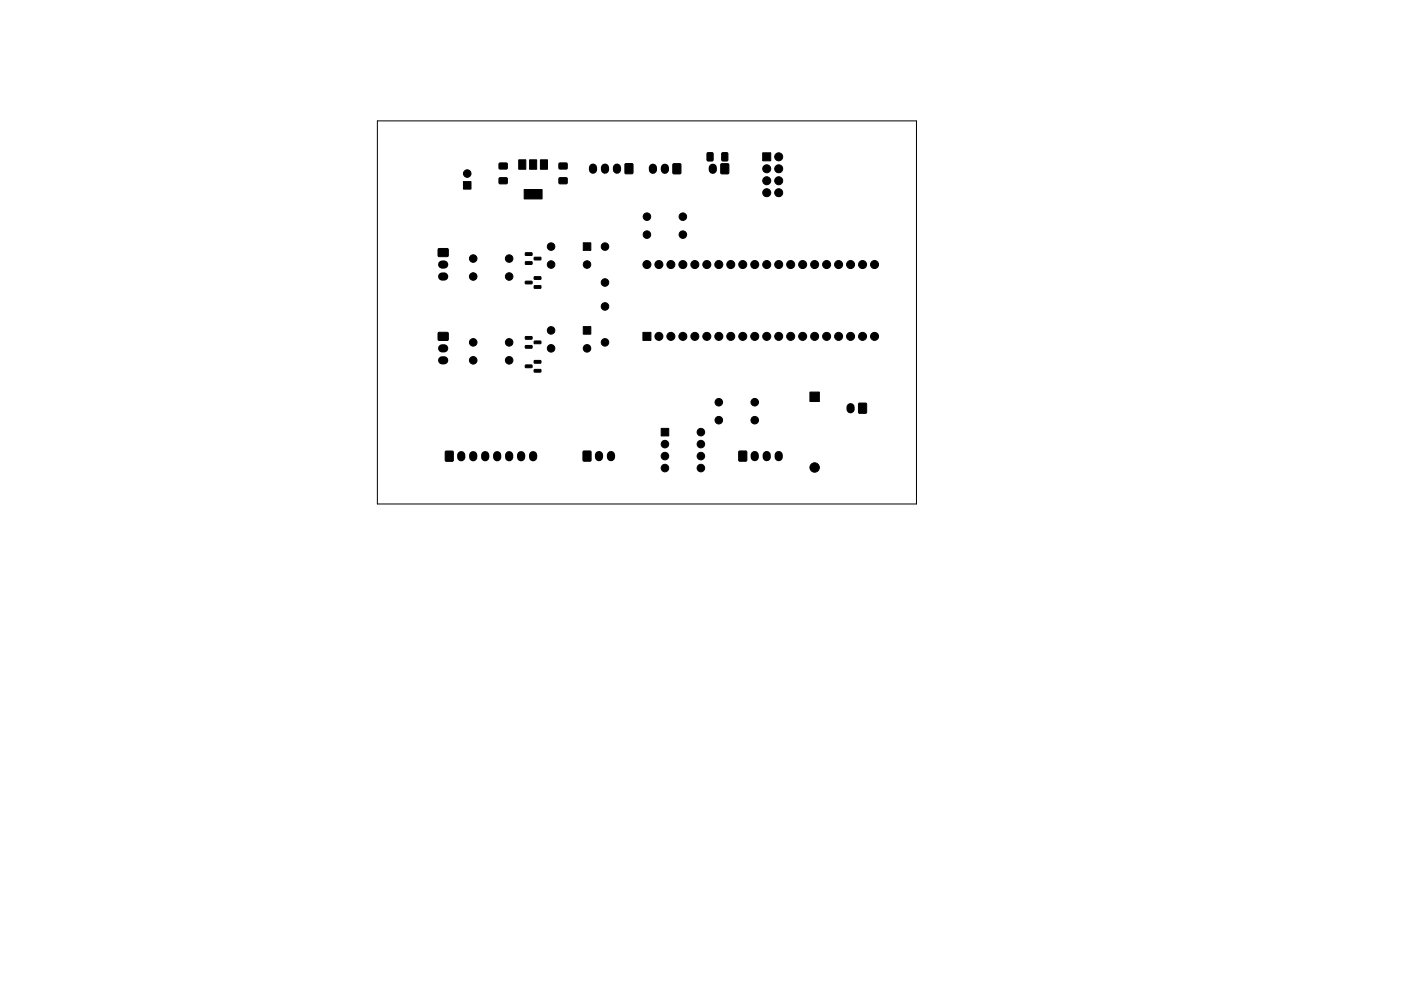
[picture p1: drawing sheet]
<svg xmlns="http://www.w3.org/2000/svg" width="297mm" height="210mm" viewBox="0 0 297 210" stroke-linecap="round" stroke-linejoin="round" font-family="sans-serif">
<path d="M80 25.6h114.3v81.3h-114.3z" fill="none" stroke="#000" stroke-width=".21"/>
<g fill="#000" stroke="#000" stroke-width=".21">
<path d="M105.9 37.8h1.6v1.1h-1.6zM105.9 34.6h1.6v1.2h-1.6zM110 33.9h1.5v2h-1.5zM112.3 33.9h1.5v2h-1.5zM114.6 33.9h1.5v2h-1.5zM118.6 34.6h1.6v1.2h-1.6zM118.6 37.8h1.6v1.1h-1.6zM132.6 34.8h1.5v2h-1.5zM142.7 34.8h1.6v2h-1.6zM150 32.4h1.1v1.7h-1.1zM153.1 32.4h1.2v1.7h-1.2zM152.9 34.8h1.6v2h-1.6z"/>
<path d="M161.7 32.4h1.7v1.7h-1.7zM92.9 52.8h2.1v1.6h-2.1zM98.3 38.5h1.6v1.6h-1.6zM111.1 40.2h3.8v2h-3.8zM111.4 55.6l1.3-.1 .1 .5-1.4 .1zM111.4 53.7l1.3-.1 .1 .5-1.4 .1zM113.3 54.6h1.3l.1 .5h-1.4zM113.3 58.7h1.3l.1 .5-1.4 .1zM123.7 51.5h1.6v1.6h-1.6zM92.9 70.6h2.1v1.6h-2.1zM111.4 73.3h1.3l.1 .5-1.4 .1zM111.4 71.4h1.3l.1 .5-1.4 .1z"/>
<path d="M111.4 77.5l1.3-.1 .1 .5-1.4 .1zM111.4 59.7l1.3-.1 .1 .5-1.4 .1zM113.3 72.4l1.3-.1 .1 .5-1.4 .1zM113.3 76.5h1.3l.1 .5-1.4 .1zM113.3 78.4h1.3l.1 .5-1.4 .1zM113.3 60.6h1.3l.1 .5-1.4 .1zM123.7 69.3h1.6v1.6h-1.6zM136.3 70.5h1.7v1.7h-1.7zM94.5 95.8h1.5v2h-1.5zM123.7 95.7h1.6v2.1h-1.6zM140.2 90.9h1.6v1.6h-1.6zM156.7 95.7h1.6v2.1h-1.6z"/>
<path d="M171.7 83.2h2v2h-2zM182.1 85.6h1.6v2h-1.6z"/>
<circle cx="99.1" cy="36.8" r=".8"/>
<circle cx="162.6" cy="38.3" r=".85"/>
<circle cx="162.6" cy="35.8" r=".85"/>
<circle cx="165.1" cy="38.3" r=".85"/>
<circle cx="165.1" cy="33.3" r=".85"/>
<circle cx="165.1" cy="35.8" r=".85"/>
<circle cx="100.3" cy="58.7" r=".8"/>
<circle cx="100.3" cy="54.9" r=".8"/>
<circle cx="107.9" cy="58.7" r=".8"/>
<circle cx="107.9" cy="54.9" r=".8"/>
<circle cx="116.8" cy="56.1" r=".8"/>
<circle cx="116.8" cy="52.3" r=".8"/>
<circle cx="124.5" cy="56.1" r=".8"/>
<circle cx="128.3" cy="52.3" r=".8"/>
<circle cx="128.3" cy="59.9" r=".8"/>
<circle cx="137.2" cy="49.8" r=".8"/>
<circle cx="137.2" cy="46" r=".8"/>
<circle cx="137.2" cy="56.1" r=".85"/>
<circle cx="139.7" cy="56.1" r=".85"/>
<circle cx="142.2" cy="56.1" r=".85"/>
<circle cx="144.8" cy="49.8" r=".8"/>
<circle cx="144.8" cy="46" r=".8"/>
<circle cx="144.8" cy="56.1" r=".85"/>
<circle cx="147.3" cy="56.1" r=".85"/>
<circle cx="149.9" cy="56.1" r=".85"/>
<circle cx="152.4" cy="56.1" r=".85"/>
<circle cx="154.9" cy="56.1" r=".85"/>
<circle cx="157.5" cy="56.1" r=".85"/>
<circle cx="160" cy="56.1" r=".85"/>
<circle cx="162.6" cy="56.1" r=".85"/>
<circle cx="162.6" cy="40.9" r=".85"/>
<circle cx="165.1" cy="56.1" r=".85"/>
<circle cx="165.1" cy="40.9" r=".85"/>
<circle cx="167.6" cy="56.1" r=".85"/>
<circle cx="170.2" cy="56.1" r=".85"/>
<circle cx="172.7" cy="56.1" r=".85"/>
<circle cx="175.3" cy="56.1" r=".85"/>
<circle cx="177.8" cy="56.1" r=".85"/>
<circle cx="180.3" cy="56.1" r=".85"/>
<circle cx="182.9" cy="56.1" r=".85"/>
<circle cx="185.4" cy="56.1" r=".85"/>
<circle cx="100.3" cy="72.6" r=".8"/>
<circle cx="100.3" cy="76.4" r=".8"/>
<circle cx="107.9" cy="72.6" r=".8"/>
<circle cx="107.9" cy="76.4" r=".8"/>
<circle cx="116.8" cy="70.1" r=".8"/>
<circle cx="116.8" cy="73.9" r=".8"/>
<circle cx="124.5" cy="73.9" r=".8"/>
<circle cx="128.3" cy="65" r=".8"/>
<circle cx="128.3" cy="72.6" r=".8"/>
<circle cx="139.7" cy="71.4" r=".85"/>
<circle cx="142.2" cy="71.4" r=".85"/>
<circle cx="144.8" cy="71.4" r=".85"/>
<circle cx="147.3" cy="71.4" r=".85"/>
<circle cx="149.9" cy="71.4" r=".85"/>
<circle cx="152.4" cy="71.4" r=".85"/>
<circle cx="154.9" cy="71.4" r=".85"/>
<circle cx="157.5" cy="71.4" r=".85"/>
<circle cx="160" cy="71.4" r=".85"/>
<circle cx="162.6" cy="71.4" r=".85"/>
<circle cx="165.1" cy="71.4" r=".85"/>
<circle cx="167.6" cy="71.4" r=".85"/>
<circle cx="170.2" cy="71.4" r=".85"/>
<circle cx="172.7" cy="71.4" r=".85"/>
<circle cx="175.3" cy="71.4" r=".85"/>
<circle cx="177.8" cy="71.4" r=".85"/>
<circle cx="180.3" cy="71.4" r=".85"/>
<circle cx="182.9" cy="71.4" r=".85"/>
<circle cx="185.4" cy="71.4" r=".85"/>
<circle cx="141" cy="94.2" r=".8"/>
<circle cx="141" cy="96.8" r=".8"/>
<circle cx="141" cy="99.3" r=".8"/>
<circle cx="148.6" cy="91.7" r=".8"/>
<circle cx="148.6" cy="96.8" r=".8"/>
<circle cx="148.6" cy="94.2" r=".8"/>
<circle cx="148.6" cy="99.3" r=".8"/>
<circle cx="152.4" cy="85.3" r=".8"/>
<circle cx="152.4" cy="89.1" r=".8"/>
<circle cx="160" cy="89.1" r=".8"/>
<circle cx="160" cy="85.3" r=".8"/>
<circle cx="172.7" cy="99.2" r="1"/>
</g>
<g fill="none" stroke="#000" stroke-width="1.7">
<path d="M125.7 35.6v.4M128.3 35.6v.4M130.8 35.6v.4M138.4 35.6v.4M141 35.6v.4M151.1 35.6v.4M93.7 56.1h.5M93.7 58.7h.5M93.7 73.9h.5M93.7 76.4h.5M97.8 96.6v.4M100.3 96.6v.4"/>
<path d="M102.9 96.6v.4M105.4 96.6v.4M107.9 96.6v.4M110.5 96.6v.4M113 96.6v.4M127 96.5v.5M129.5 96.5v.5M160 96.5v.5M162.6 96.5v.5M165.1 96.5v.5M180.3 86.4v.4"/>
</g>
</svg>
